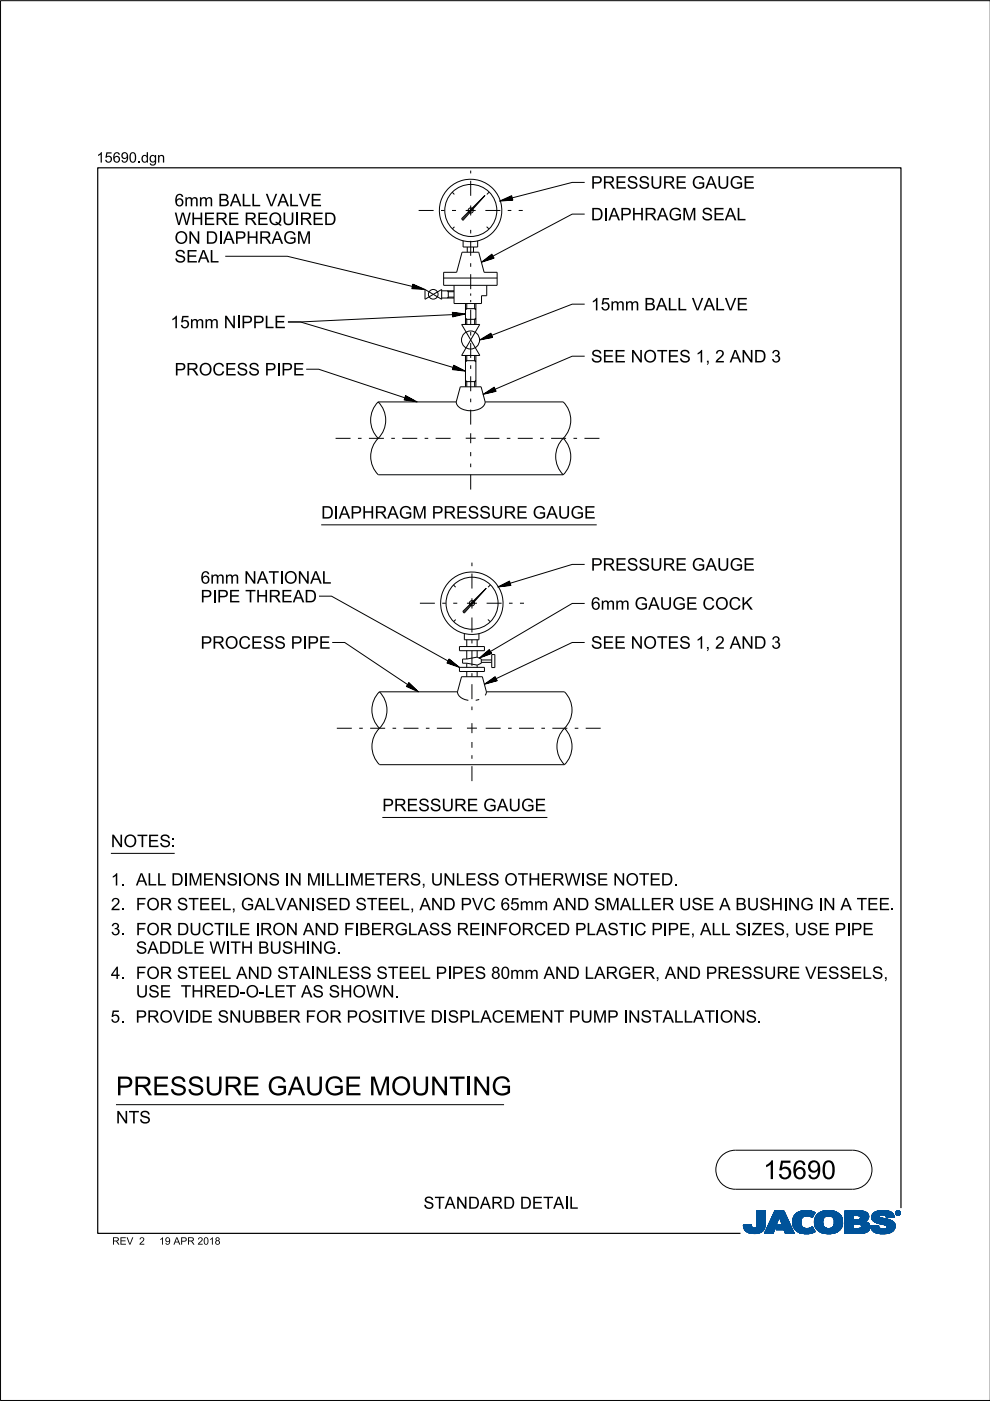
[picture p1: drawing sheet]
<svg xmlns="http://www.w3.org/2000/svg" width="210mm" height="297mm" viewBox="0 0 210 297" stroke-linecap="round" stroke-linejoin="round" font-family="sans-serif">
<defs><g id="words">
<g font-size="4">
<text x="24.6" y="232.2">PRESSURE GAUGE M</text>
<text x="82.9" y="232.2">OUN</text>
<text x="100.2" y="232.2">N</text>
<text x="104.2" y="232.2">G</text>
<text x="161.8" y="250">15690</text>
</g>
<g font-size="2.6">
<text x="125.3" y="40">PRESSURE GAUGE</text>
<text x="37" y="47.7">W H</text>
<text x="37" y="43.7">6mm BALLVALVE</text>
<text x="43.2" y="47.7">ERE REQUI</text>
<text x="63.5" y="47.7">RED</text>
<text x="125.3" y="46.7">DI</text>
<text x="129" y="46.7">APH</text>
<text x="136.6" y="46.7">RAGM</text>
<text x="148.7" y="46.7">SEAL</text>
<text x="37" y="51.7">ON</text>
<text x="43.6" y="51.7">DI</text>
<text x="47.3" y="51.7">APH</text>
<text x="54.9" y="51.7">RAGM</text>
<text x="37" y="55.7">SEAL</text>
<text x="125.3" y="65.8">15mm BALLVALVE</text>
<text x="36.1" y="69.6">15mm N</text>
<text x="50.1" y="69.6">I</text>
<text x="51.1" y="69.6">PPLE</text>
<text x="125.3" y="76.8">SEE N</text>
<text x="136.4" y="76.8">OTES 1,2AN</text>
<text x="159.8" y="76.8">D 3</text>
<text x="37" y="79.6">PROCESS PI</text>
<text x="59.6" y="79.6">PE</text>
<text x="68.1" y="110">DI</text>
<text x="71.8" y="110">APH</text>
<text x="79.4" y="110">RAGM</text>
<text x="91.5" y="110">PRESSURE GAUGE</text>
<text x="42.5" y="123.7">6mm N</text>
<text x="54.4" y="123.7">ATI</text>
<text x="60.2" y="123.7">ON</text>
<text x="65.8" y="123.7">AL</text>
<text x="125.3" y="121">PRESSURE GAUGE</text>
<text x="42.5" y="127.7">PI</text>
<text x="46" y="127.7">PE TH</text>
<text x="56.9" y="127.7">READ</text>
<text x="125.3" y="129.3">6mm GAUGE COCK</text>
<text x="42.5" y="137.5">PROCESS PI</text>
<text x="65.1" y="137.5">PE</text>
<text x="125.3" y="137.5">SEE N</text>
<text x="136.4" y="137.5">OTES 1,2AN</text>
<text x="159.8" y="137.5">D 3</text>
<text x="81.1" y="172">PRESSURE GAUGE</text>
<text x="23.5" y="179.6">N</text>
<text x="26.2" y="179.6">OTES:</text>
<text x="23.5" y="187.7">1. ALLDI</text>
<text x="39.9" y="187.7">M</text>
<text x="43" y="187.7">EN</text>
<text x="48" y="187.7">SI</text>
<text x="51.5" y="187.7">ON</text>
<text x="61.4" y="187.7">N</text>
<text x="65" y="187.7">M</text>
<text x="69.1" y="187.7">L</text>
<text x="74.1" y="187.7">M</text>
<text x="77.2" y="187.7">ETERS,UN</text>
<text x="96.6" y="187.7">LESS OTH</text>
<text x="114.6" y="187.7">ERW I</text>
<text x="124.1" y="187.7">SE N</text>
<text x="132.6" y="187.7">OTED.</text>
<text x="23.5" y="193">2. FOR STEEL,GALVAN</text>
<text x="65.9" y="193">I</text>
<text x="66.9" y="193">SED STEEL,AN</text>
<text x="94" y="193">D PVC 65mm AN</text>
<text x="122.3" y="193">D SM</text>
<text x="131.4" y="193">ALLER USE A BUSH</text>
<text x="166" y="193">I</text>
<text x="174.5" y="193">N</text>
<text x="178.2" y="193">A TEE.</text>
<text x="23.5" y="198.3">3. FOR DUCTIE I</text>
<text x="28.8" y="202.2">SADDLE W I</text>
<text x="48.6" y="198.3">L</text>
<text x="48.8" y="202.2">TH</text>
<text x="54.7" y="202.2">BUSH</text>
<text x="55.1" y="198.3">RON</text>
<text x="64.2" y="198.3">AN</text>
<text x="64.8" y="202.2">I</text>
<text x="68.5" y="202.2">G.</text>
<text x="69.3" y="198.3">D FI</text>
<text x="76.2" y="198.3">BERGLASS REI</text>
<text x="102.9" y="198.3">N</text>
<text x="105.5" y="198.3">FORCED PLASTI</text>
<text x="134.5" y="198.3">C PI</text>
<text x="141.5" y="198.3">PE,ALLSI</text>
<text x="159.4" y="198.3">ZES,USE PI</text>
<text x="180.4" y="198.3">PE</text>
<text x="23.5" y="207.5">4. FOR STEELAN</text>
<text x="55.1" y="207.5">D STAI</text>
<text x="66.9" y="207.5">N</text>
<text x="69.5" y="207.5">LESS STEELPI</text>
<text x="95.8" y="207.5">PES 80mm AN</text>
<text x="120.3" y="207.5">D LARGER,AN</text>
<text x="146" y="207.5">D PRESSURE VESSELS,</text>
<text x="28.8" y="211.5">USE</text>
<text x="38.3" y="211.5">TH</text>
<text x="43.2" y="211.5">RED-</text>
<text x="52.1" y="211.5">O-</text>
<text x="56.1" y="211.5">LET AS SH</text>
<text x="74.8" y="211.5">OW N</text>
<text x="83.7" y="211.5">.</text>
<text x="23.4" y="216.8">5. PROVI</text>
<text x="40.1" y="216.8">DE SN</text>
<text x="51.2" y="216.8">UBBER FOR POSI</text>
<text x="82.2" y="216.8">TI</text>
<text x="85.4" y="216.8">VE DI</text>
<text x="94.9" y="216.8">SPLACEM</text>
<text x="112.3" y="216.8">EN</text>
<text x="117.4" y="216.8">T PUM</text>
<text x="128.7" y="216.8">P I</text>
<text x="133.2" y="216.8">N</text>
<text x="135.8" y="216.8">STALLATI</text>
<text x="152.6" y="216.8">ON</text>
<text x="158.1" y="216.8">S.</text>
<text x="24.6" y="238.2">N</text>
<text x="27.3" y="238.2">TS</text>
<text x="89.8" y="256.3">STAN</text>
<text x="99.2" y="256.3">DARD DETAI</text>
<text x="120.6" y="256.3">L</text>
</g>
<g font-size="2.2">
<text x="20.5" y="34.5">15690.</text>
<text x="29.9" y="34.5">dgn</text>
</g>
<g font-size="1.6">
<text x="23.8" y="263.9">REV</text>
<text x="29.5" y="263.9">2</text>
<text x="33.7" y="263.9">19APR 2018</text>
</g>
</g></defs>
<g fill="none" stroke="#00539a" stroke-width=".21">
<path d="M157.6 259.8h1.7M157.6 259.9h1.7M157.6 259.9l1.7 .1M157.6 260h1.8M158.1 259.7h1.2M159.3 259.7h-1.7l.1 .7M159.3 259.7h-.9M159.3 259.7l.1 .3M159.4 260l.1 .3M160.4 260l-.2 .3h2M160.5 259.6h1.8M160.5 259.6l-.1 .4"/>
<path d="M160.5 259.7h1.8M160.5 256.7v2.9M160.5 256.9h1.8M160.5 257.5h1.8M160.5 256.7h1.8v2.7M160.5 256.8h1.8M160.5 256.8l1.8 .1M160.5 256.9l1.8 .1M160.5 257h1.8M160.5 257.1h1.8M160.5 257.2h1.8M160.5 257.2l1.8 .1"/>
<path d="M160.5 257.3h1.8M160.5 257.4h1.8M160.5 257.4l1.8 .1M160.5 257.6h1.8M160.5 257.6l1.8 .1M160.5 257.7h1.8M160.5 257.8h1.8M160.5 257.9h1.8M160.5 258h1.8M160.5 258.1h1.8M160.5 258.1l1.8 .1M160.5 258.2h1.8"/>
<path d="M160.5 258.3h1.8M160.5 258.3l1.8 .1M160.5 258.4h1.8M160.5 258.5h1.8M160.5 258.5l1.8 .1M160.5 258.6h1.8M160.5 258.6l1.8 .1M160.5 258.7h1.8M160.5 258.8h1.8M160.5 258.9h1.8M160.5 259h1.8M160.5 259.1h1.8"/>
<path d="M160.5 259.2h1.8M160.5 259.3h1.8M160.5 259.8h1.8M162.2 260h-1.8M162.2 259.9v.3M162.2 259.9h-1.8M162.2 259.8h-1.7M162.3 259.4l-.1 .5M162.3 259.4v-2.7h-1.8v2.9M162.3 259.5h-1.8M162.3 259.6h-1.8M162.3 256.7l-1.8 .1"/>
<path d="M162.3 259.4h-1.8M163.7 258.1h3.1M163.7 258h3.1M163.7 257.9h3M163.8 257.8h2.9M163.8 257.7h2.9M163.8 257.7h2.8M163.9 257.6h2.7M163.9 257.5h2.7M164 257.4h2.5M164 257.3h2.5M164.1 257.2h2.3"/>
<path d="M164.1 257.1h2.3M164.1 257h2.3M164.2 257h2.1M164.2 256.9h2.1M164.2 256.8h2.1M164.3 256.7h1.9l2.2 4.8h-1.9l-.3-.8h-1.7l.4-1h1l-.7-1.7-1.3 3.5h-1.8zM164.5 260h-1.7M164.5 259.9l-1.7 .1M164.5 259.9h-1.7M164.5 259.8l-1.7 .1M164.6 259.8h-1.7M164.6 259.7l-1.7 .1"/>
<path d="M164.6 259.7h-1.7M164.6 259.6h-1.7M164.6 259.5l-1.6 .1M164.7 259.5h-1.7M164.7 259.4l-1.7 .1M164.7 259.4h-1.7M164.7 259.3l-1.6 .1M164.7 259.3h-1.6M164.8 259.2l-1.7 .1M164.8 259.2h-1.7M164.8 259.1l-1.6 .1M164.8 260h2.9"/>
<path d="M164.8 259.1h-1.6M164.8 259.9h2.9M164.8 259l-1.6 .1M164.9 259.9h2.7M164.9 259h-1.7M164.9 259.8h2.7M164.9 258.9h-1.6M164.9 258.8h-1.6M164.9 259.7h2.7M164.9 259.7l-.4 1 3.6 .1M165 258.7h-1.6M165 258.6l-1.6 .1"/>
<path d="M165 258.6h-1.6M165 258.5l-1.6 .1M165 258.5h-1.6M165.1 258.4l-1.6 .1M165.1 258.4h-1.6M165.1 258.3l-1.6 .1M165.1 258.3h-1.6M165.1 258.2l-1.5 .1M165.1 258.2h-1.5M165.2 258.1l-1.6 .1M165.2 258.1h-1.6M165.2 258l.7 1.7h-1"/>
<path d="M165.2 258l.7 1.7M165.3 258.1h1.5M165.3 258.1l1.6 .1M165.3 258.2h1.6M165.3 258.2l1.6 .1M165.3 258.3h1.6M165.4 258.3l1.6 .1M165.4 258.4h1.6M165.4 258.4l1.6 .1M165.4 258.5h1.6M165.4 258.5l1.7 .1M165.4 258.6h1.7"/>
<path d="M165.5 258.6l1.6 .1M165.5 258.7h1.6M165.5 258.8h1.7M165.5 258.9h1.7M165.6 258.9h1.6M165.6 259h1.7M165.6 259l1.7 .1M165.6 259.1h1.7M165.6 259.1l1.7 .1M165.7 259.2h1.7M165.7 259.2l1.7 .1M165.7 259.3h1.7"/>
<path d="M165.7 259.3l1.7 .1M165.7 259.4h1.7M165.8 259.4l1.7 .1M165.8 259.5h1.7M165.8 259.5l1.7 .1M165.8 259.6h1.7M166.2 256.7l2.2 4.8M166.2 256.8l-1.9-.1-2.2 4.8h1.8l1.3-3.5M168 258.9l.4 1.5M168 258.9h1.8M168 259h1.8M168 259.1h1.8"/>
<path d="M168 259.2h1.8M168 259.2l1.8 .1M168 259.3h1.8M168 259.3l1.8 .1M168.1 259.4h1.8M168.1 259.5h1.7M168.1 259.4l1.7 .1M168.1 259.5l1.8 .1M168.1 259.6h1.8M168.1 259.7h1.8M168.1 259.7l1.8 .1M168.1 259.8h1.8"/>
<path d="M168.1 259.8l1.8 .1M168.2 260h1.8M168.2 259.9h1.8M168.3 258l-.3 .9M168.9 257.3l-.6 .7M169.1 257.1h3.6M169.2 257h3.4M169.4 256.9h3.1M169.5 256.9h2.9M169.8 256.8h2.4M169.8 259.1a1.33 1.33 0 0 0 .8 1.4 1.33 1.33 0 0 0 1.5-.3l.2-.1M169.8 259.1h-1.8"/>
<path d="M169.8 259l-1.8 .1M169.9 258.8l-1.9 .1M169.9 258.8h-1.9M169.9 258.7h-1.9M169.9 258.6h-1.8M169.9 258.6l-1.9 .1M169.9 258.5l-1.8 .1M169.9 258.5h-1.8M169.9 258.4l-1.8 .1M170 258.4h-1.9M170 258.4l-.2 .7M170 258.3l-1.8 .1"/>
<path d="M170 258.3h-1.8M170 258.2l-1.8 .1M170.1 258.2h-1.9M170.1 258.1l-.1 .3M170.1 258.1l-1.9 .1M170.2 258.1h-2M170.3 258h-2.1M170.3 256.7l-1.4 .5M170.3 256.7h1.5M170.3 256.7a4 4 0 0 1 2.5 .4M170.4 258h-2.1M170.4 257.9h-2.1"/>
<path d="M170.6 257.8l-2.3 .1M170.6 257.9l-.5 .2M170.8 257.8h-2.5M171.5 256.7l-1.7 .1M171.5 256.7l.6 .1M171.7 257.8h.7M171.8 257.9h.6M171.9 258h.4M172.1 258.1h.2M172.2 258.1h.1M172.3 258h-.3M172.4 257.8h-.8"/>
<path d="M172.4 257.7l-4 .1M172.5 257.7h-4.1M172.5 257.6l-4 .1M172.5 257.6h-4M172.6 257h-3.3M172.6 257.5l-4.1 .1M172.6 257.5h-4M172.6 257.4l-4 .1M172.7 257.4h-4M172.7 259h1.8M172.7 259.2h1.8M172.7 259.3h1.8"/>
<path d="M172.7 259.3l1.8 .1M172.7 259.4h1.8M172.7 257.3l-3.9 .1M172.7 259.5h1.8M172.7 259.5l1.8 .1M172.7 259.6h1.8M172.7 259.7h1.8M172.7 258.6h1.8M172.7 257.3h-3.9M172.8 259.8h1.8M172.8 257.2l-3.9 .1M172.8 259.9h1.8"/>
<path d="M172.8 259.9l.3 .6M172.8 259.8l1.8 .1M172.8 259.9l1.8 .1M172.8 257.2h-3.9M172.8 260h1.8M172.8 257.1l-.6 1.1a1.75 1.75 0 0 0-1.6-.3M172.9 257.1l-3.9 .1M173 257.8l-.3 1.3h1.8M173 257.8h5.3M173.1 257.7h5.2M173.1 257.7h5.1M173.1 257.6h5.1"/>
<path d="M173.2 257.6h4.9M173.2 257.5h4.8M173.4 257.4h4.6M173.4 257.4h4.5M173.5 257.3h4.4M173.6 257.2l4.2 .1M173.6 257.2h4.1M173.7 257.1l4 .1M173.8 257.1h3.8M173.9 257h3.5M174 257h3.3M174.1 256.9h3.2"/>
<path d="M174.2 256.9h2.8M174.4 256.8h2.6M174.5 259h-1.8M174.5 259.2a1.15 1.15 0 0 0 1.3 1.3M174.5 259.2l-1.8-.1 .1 .8M174.5 258.9l-1.8 .1M174.5 258.9h-1.8M174.5 258.8l-1.8 .1M174.5 258.7l-1.8 .1M174.5 258.7h-1.8M174.5 258.6l-1.8 .1M174.5 258.5l-1.8 .1"/>
<path d="M174.6 258.5h-1.9M174.6 256.8h1.9M174.6 258.4l-.1 .8M174.6 258.4h-1.8M174.6 258.4l-1.9 .1M174.6 258.3l-1.8 .1M174.6 258.3h-1.8M174.7 258.2h-1.9M174.7 258.1l-.1 .3M174.8 258.1l-2 .1M174.8 258.1h-1.9M174.9 256.7a3.2 3.2 0 0 1 3.6 1.4l.1 .8-.1 1.1"/>
<path d="M174.9 258l-1.9 .1M175 258h-2M175.1 257.9l-.4 .2M175.1 257.9h-2.1M175.2 257.9h-2.2M175.5 256.7h.7M175.7 257.8l-.6 .1M175.7 257.8l.6 .1M175.7 257.8h-2.7M176 257.8h2.4M176.2 257.9h2.2M176.3 257.9l.5 .5"/>
<path d="M176.4 258h2M176.4 256.7h-1.5a2.68 2.68 0 0 0-1.9 1.1M176.5 258l2 .1M176.5 258.1h2M176.6 258.1h1.9M176.6 258.2h1.9M176.7 258.2l1.8 .1M176.7 258.3h1.8M176.7 258.3l1.9 .1M176.7 259.9h1.8M176.7 258.4h1.9M176.8 258.4l.1 .5"/>
<path d="M176.8 258.4l1.8 .1M176.8 258.5h1.8M176.8 258.6h1.8M176.9 258.8h1.7M176.9 258.8l1.8 .1M176.9 258.7h1.7M176.9 259.4h1.8M176.9 259.2l1.8 .1M176.9 259.1h1.8M176.9 259.2h1.8M176.9 258.9v.3M176.9 259.2a1.11 1.11 0 0 1-1.1 1.3"/>
<path d="M176.9 259h1.8M176.9 258.9h1.8M176.9 259.3h1.8M176.9 259.3l1.8 .1M178 257.4l-4.7 .1M178.4 257.9h-2.1l.5 .5M178.5 259.7l-1.7 .1M178.5 259.8l-1.8 .1M178.5 259.8h-1.7M178.5 260l-.2 .5M178.5 259.9l-1.8 .1M178.5 260h-1.8"/>
<path d="M178.6 259.7h-1.8M178.6 258.5l-1.8 .1M178.6 259.6h-1.8M178.6 259.5l-1.8 .1M178.6 259.5h-1.8M178.7 259.4h-1.8M179.1 259.7h1.8M179.1 259.5h5.2M179.1 256.9h4.4M179.1 257.5h5M179.1 256.8h4M179.1 256.8h3.4"/>
<path d="M179.1 257h4.5M179.1 257.1h4.7M179.1 257.1l4.7 .1M179.1 257.2h4.8M179.1 257.2l4.8 .1M179.1 257.3h4.8M179.1 257.3l4.9 .1M179.1 257.4h4.9M179.1 257.4l5 .1M179.1 257.6h5M179.1 257.6l5 .1M179.1 257.7h5"/>
<path d="M179.1 257.7l1.8 .1M179.1 257.8h1.8M179.1 257.9h1.8M179.1 258h1.8M179.1 258.1h1.8M179.1 258.2h1.8M179.1 258.3h1.8M179.1 258.4h1.8M179.1 258.5h1.8M179.1 258.5l1.8 .1M179.1 258.6h4.8M179.1 258.7h4.7"/>
<path d="M179.1 258.7h4.6M179.1 258.8h4.5M179.1 258.9h4.5M179.1 258.9h4.3M179.1 259h4.4M179.1 259l4.5 .1M179.1 259.1h4.6M179.1 259.1l4.7 .1M179.1 259.2h4.8M179.1 259.2l4.9 .1M179.1 259.3h5M179.1 259.3l5.1 .1"/>
<path d="M179.1 259.4h5.1M179.1 259.4l5.1 .1M179.1 259.5l1.8 .1M179.1 259.6h1.8M179.1 259.8h1.8M179.1 259.9h1.8M179.1 260h1.8M180.9 257.7v.9M181.8 259.5h-.9v1v-1M181.8 259.5h.2M181.8 259.5l.8 .3M182.1 257.7l2.1 .1"/>
<path d="M182.2 257.8h2M182.2 259.5l2.1 .1M182.3 258.5h1.7M182.3 258.5l-1.4 .1M182.3 257.9h1.9M182.4 257.9h1.8M182.4 257.9v.1M182.4 257.9l-.4-.2h-1.1v.9M182.4 258h1.8M182.4 258v.3M182.4 258.3l-.1 .2M182.4 259.6h1.9"/>
<path d="M182.4 258.1h1.8M182.4 258.1l1.8 .1M182.4 258.2h1.8M182.5 259.7h1.9M182.5 256.9l1.1 .1M182.5 259.7l1.9 .1M182.6 259.8h1.8M182.6 259.8v.4l-.2 .2M182.7 259.9h1.7M182.9 256.8h-3.8v4.7M183.3 256.9l-4.2-.1v4.7M183.6 257l.4 .4"/>
<path d="M183.9 259.2l.2 .2M184 258.5l-2.1 .1M184 258.5h-1.8M184 257.4l.1 .2M184.1 258.4l-.8 .6 .6 .2M184.1 258.4h-1.8M184.1 258.3l-1.7 .1M184.1 258.3h-1.7M184.1 257.6l.1 .6M184.1 258.2l-1.7 .1M184.1 259.4l.3 .5v.6M184.2 258.2l-.1 .2"/>
<path d="M184.2 258h-1.8M184.4 259.9h-1.7M184.5 260h-1.8M184.6 259.9v.2M184.6 259.9h1.7M184.6 260h1.7M184.8 258.1h1.7M184.8 258l.2 .7M184.8 258h1.7M184.8 258.3h2.5M184.8 258.3l2.8 .1M184.8 258.1l1.8 .1"/>
<path d="M184.8 258.2h2M184.8 258.4h3M184.8 258.4l3.2 .1M184.9 258.2l2.1 .1M184.9 257.6h4.6M184.9 258.5h3.4M184.9 258.5l3.6 .1M184.9 258.6h3.7M184.9 257.5h4.5M185 257.5h4.4M185 258.6l3.7 .1M185 258.7h3.9"/>
<path d="M185 258.7l.6 .4M185 257.4h4.3M185 257.4h4.4M185.1 258.7l3.9 .1M185.1 258.8h.7M185.1 257.3h4.1M185.2 258.9h.6M185.2 258.9l4.1 .1M185.3 257.2h3.9M185.3 259h4M185.3 257.1l3.8 .1M185.4 257.1h3.7"/>
<path d="M185.4 259l4 .1M185.5 257h3.5M185.5 259.1h4M185.6 259.1l3.9 .1M185.6 259.1l.5 .2M185.7 259.2h3.9M185.7 256.9h3M185.8 259.2l3.8 .1M185.8 258.9h3.4M185.9 258.8h3.2M185.9 256.8h2.7M185.9 256.8l-.8 .5-.3 .7"/>
<path d="M185.9 256.8l.7-.1a3.3 3.3 0 0 1 2.7 .6h-4.2M186 259.3h3.6M186.1 256.8h2.3M186.1 259.4h3.6M186.1 259.3l1.5 .4 .4 .2M186.3 259.8l-.5 .1M186.3 259.8l-1.7 .1M186.3 259.8v.3M186.3 259.4h3.4M186.4 257.9h-1.6M186.4 257.9l.1 .1M186.5 257.9h-1.7"/>
<path d="M186.5 257.8h-1.7M186.5 258v.1M186.5 257.8l-.1 .1M186.5 257.7h-1.6M186.5 259.4l3.2 .1M186.5 258.1l.1 .1M186.6 257.6l-1.7 .1M186.6 258.2l.4 .1M186.7 256.7h.8M186.7 259.5h3M186.8 257.6h-1.9M186.9 259.5l2.9 .1"/>
<path d="M187 258.3l1.7 .4 .9 .6M187.2 259.6h2.6M187.3 257.6h2.2M187.4 259.7h2.4M187.6 257.6l1.9 .1M187.6 259.7h2.2M187.6 257.7h2M187.7 257.7a1.07 1.07 0 0 0-1.2 .1M187.7 257.7l.1 .1M187.7 257.8h1.9M187.8 257.8h1.7M187.8 256.7h-1.3"/>
<path d="M187.8 257.8l.1 .4M187.8 257.9h1.7M187.8 257.9h1.8M187.9 258h1.7M187.9 258l1.7 .1M187.9 258.1h1.1M187.9 258.1h1.7M187.9 259.9h1.9M188 259.9l.1 .2M188 260h1.8M188.1 257h-2.6M188.2 257h.6"/>
<path d="M188.7 256.9h-2.9M189.3 257.3l.3 .8-1.7 .1M189.6 259.3l.2 .4v.6M189.8 259.9l-1.8 .1M189.8 259.8h-2.1M189.8 259.8h-1.9M189.9 257.2v.1M189.9 257.1h.1M189.9 257.2h.1M189.9 257.3h.1M189.9 257.3l.2 .3M190 257.4h.1"/>
<path d="M190 257.4l.1 .1M190 257.5h.2M190 257.2v.1M190 257.2l.2 .3M190 257.3l.2 .2M190 257.1h-.1M190 257h-.1M190.1 257h-.2M190.1 257.5l.2 .1M190.1 256.9h-.1M190.1 257.6h.6M190.2 256.8l-.1 .1"/>
<path d="M190.2 257.5l.2 .1M190.2 257.5l-.1 .1M190.2 257.6h.4M190.2 256.9h.4M190.2 256.9h.4l-.1 .3 .2 .3-.3-.3-.2 .3zM190.2 256.9v.6l.1-.3 .3 .3M190.2 257h.4M190.2 257.1h.1M190.2 257.1h.5M190.2 257.2h.5M190.2 257.2l.3 .1M190.2 257.3h.1"/>
<path d="M190.2 257.4h.1M190.2 257.4l.1 .1M190.2 256.8h-.1M190.3 257h.2v.1l-.2 .1zM190.3 257v.2M190.3 257h-.1M190.4 257.2l.2 .3M190.4 257.6h.1M190.4 256.8h-.2l-.2 .4M190.4 256.7a.5 .5 0 0 1 .5 .5 .5 .5 0 0 1-.5 .5M190.4 256.8l.4 .2v.2M190.4 256.7a.5 .5 0 0 0-.5 .5 .5 .5 0 0 0 .5 .5l-.3-.1"/>
<path d="M190.4 256.8l.3 .1 .1 .3M190.4 256.7l-.4 .2-.1 .3M190.4 256.7v.1M190.4 257.6v.1M190.4 256.7l.3 .1 .2 .4M190.4 257h-.1l.1 .2M190.4 257l.2 .1-.2 .1M190.4 257h.1M190.5 257.3h.1M190.5 257.3l.1 .1M190.5 257.2l.2 .3M190.5 257.4h.1"/>
<path d="M190.5 257.1h.2M190.5 257.4l.2 .1M190.5 257l-.1 .2M190.5 256.7h-.3M190.6 257.5h.2M190.6 256.8h.1M190.6 257.1l-.1 .1M190.7 257.1h-.1M190.7 257.1l-.2 .1M190.7 257.1l-.5-.2v.6l.1-.3M190.7 257h-.1M190.7 256.8l.1 .1"/>
<path d="M190.7 256.8h-.6M190.7 256.9h.2M190.8 257h.1M190.8 257.6h-.2M190.8 257.2v.2l-.4 .2M190.8 257.2l-.1 .3-.3 .1M190.8 257.1h.1M190.8 257.2h.1M190.9 257.4l-.2 .1M190.9 257.4h-.1M190.9 257.3l-.1 .1M190.9 257.3h-.1"/>
<path d="M190.9 257.2h.1M190.9 257.2l-.1 .3-.4 .2M190.9 257.1h-.1M157.7 260.1h1.7M157.7 260l1.7 .1M157.7 260.2h1.8M157.7 260.2l1.8 .1M157.7 260.3h1.8M157.7 260.3l1.9 .1M157.7 260.4h4.4M157.7 260.4l.4 .5M157.7 260.4l4.4 .1"/>
<path d="M157.8 260.5h4.3M157.8 260.6h4.3M157.8 260.7h4.2M157.9 260.7h4.1M157.9 260.8h4M158 260.8h3.9M158 260.9h3.9M158.1 260.9h3.3M158.1 261h3.6M158.2 261h3.5M158.3 261.1h3.2M158.4 261.2h3.1"/>
<path d="M158.5 261.2h2.9M158.6 261.3h2.7M158.7 261.4h2.4M158.8 261.4h2.1M159.1 261.5h1.6M159.5 260.3l.3 .1 .4-.1M159.7 261.5h.7M160.9 261.4h.1M161.5 260.9h.2M161.6 261.1h-3.3M162.1 260.3l-2 .1M162.2 260.2l-1.9 .1"/>
<path d="M162.2 260.2a2.25 2.25 0 0 1-2.8 1.3l-.9-.2-.4-.4M162.2 260.2h-1.9M162.2 260.1l-1.8 .1M162.2 260.1h-1.8M162.2 260l-1.8 .1M164 261.4h-1.9M164 261.3l-1.9 .1M164 261.3h-1.8M164 261.2l-1.8 .1M164 261.2h-1.8M164.1 261.1l-1.9 .1M164.1 261.1h-1.8"/>
<path d="M164.1 261l-1.8 .1M164.1 261h-1.8M164.1 260.9l-1.8 .1M164.2 260.9h-1.8M164.2 260.8l-1.8 .1M164.2 260.8h-1.8M164.2 260.7l-1.8 .1M164.2 260.7h-1.7M164.2 260.6l-1.7 .1M164.3 260.6h-1.8M164.3 260.5h-1.8M164.3 260.4l-1.7 .1"/>
<path d="M164.3 260.4h-1.7M164.3 260.3l-1.7 .1M164.4 260.3h-1.8M164.4 260.2l-1.7 .1M164.4 260.2h-1.7M164.4 260.1l-1.7 .1M164.4 260.1h-1.7M164.5 260l-1.8 .1M164.5 260.7h3.5M164.6 260.7h3.4M164.6 260.6h3.4M164.6 260.5h3.4"/>
<path d="M164.6 260.5h3.3M164.6 260.4h3.3M164.7 260.4h3.2M164.7 260.3h3.2M164.7 260.3h3.1M164.7 260.2h3.1M164.8 260.1h3M164.8 260.1h2.9M166.3 260.8h1.8M166.3 260.8l1.8 .1M166.3 260.9h1.8M166.3 260.9l1.8 .1"/>
<path d="M166.3 261h1.9M166.3 261l1.9 .1M166.4 261.1h1.8M166.4 261.1l1.8 .1M166.4 261.2h1.9M166.4 261.2l1.9 .1M166.4 261.3h1.9M166.5 261.3l1.8 .1M166.5 261.4h1.9M166.5 261.5h1.9M166.5 261.5l-.3-.8 .3 .8h1.9M168.2 260l1.9 .1"/>
<path d="M168.2 260.1h1.9M168.2 260.1l1.9 .1M168.2 260.2h2M168.3 260.2l2 .1M168.3 260.3h2.1M168.3 260.3l2.2 .1M168.3 260.4h2.5M168.4 260.4l.6 .7M168.4 260.4l4.1 .1M168.5 260.5h4M168.5 260.6h4M168.6 260.7h4"/>
<path d="M168.6 260.7l4 .1M168.7 260.8h3.9M168.7 260.8l4 .1M168.8 260.9h3.9M168.9 260.9l3.8 .1M168.9 261h3.9M169 261l3.8 .1M169 261.1h3.9M169 261.1a4.2 4.2 0 0 0 3.8 0M169.1 261.1h3.8M169.2 261.2h3.5M169.3 261.3h3.2"/>
<path d="M169.5 261.4h2.8M169.6 261.4h2.6M170 261.5h2M170.6 261.6h.4M171.5 260.4h.9M171.6 260.4h.8M171.8 261.5h-1.5M171.8 260.3h.6M172 260.3h.3M172 260.2h.3M172.1 260.2h.2M172.2 260.1h.1"/>
<path d="M172.3 260.1l.6 1M172.6 261.2l-3.3 .1M172.8 260.1h1.9M172.9 260.1l1.9 .1M172.9 260.2h1.9M172.9 260.2l2 .1M172.9 260.3h2.2M173 260.3l2.1 .1M173 260.4h2.4M173 260.4h5.3M173.1 260.5h5.2M173.1 260.5l.7 .6 .8 .4"/>
<path d="M173.1 260.6h5.2M173.2 260.6h5M173.3 260.7h4.9M173.3 260.7h4.8M173.3 260.8h4.7M173.4 260.9h4.5M173.5 260.9h4.4M173.5 261h4.3M173.6 261h4.2M173.7 261.1h4M173.8 261.1h3.8M173.8 261.2h3.7"/>
<path d="M174 261.2h3.4M174.2 261.4h2.9M174.3 261.4h2.7M175.1 261.5h1.4M175.3 261.6h.4M176.6 260.2h1.9M177 261.4l-1 .2-1.4-.1h2.2M177.3 261.3h-3.3M178.1 260.8h-4.8M178.3 260.5l-.6 .6-.7 .3M178.3 260.4h-2.2M178.4 260.3l-2.2 .1"/>
<path d="M178.4 260.3h-2l-.6 .2M178.5 260.2l-2.1 .1M178.5 260.2h-2M178.5 260.1h-1.9M178.5 260l-1.9 .1M179.1 261.5h3.4M179.1 260.1h1.8M179.1 260.1l1.8 .1M179.1 260.2h1.8M179.1 260.2l1.8 .1M179.1 260.3h1.8M179.1 260.4h1.8"/>
<path d="M182.3 260.4h2.1M182.4 260.4h2M182.4 260.4l-.6 .1M183.1 261.4l-4 .1M183.4 261.3l-4.3 .1M183.5 261.3h-4.4M183.7 261.3h-.1M183.7 261.2l-4.6 .1M183.8 261.2h-4.7M183.9 261.1l-4.8 .1M184 261.1h-4.9M184 261l-4.9 .1"/>
<path d="M184.1 261l-.8 .4-1.1 .1M184.1 261h-5M184.1 260.9l-5 .1M184.2 260.9h-5.1M184.2 260.8l-5.1 .1M184.3 260.8h-5.2M184.3 260.7l-5.2 .1M184.3 260.7h-5.2M184.4 260.6l-5.3 .1M184.4 260.6h-5.3M184.4 260.5h-5.3M184.4 260.5l-.3 .5"/>
<path d="M184.4 260.4l-5.3 .1M184.5 260l-1.8 .1M184.5 260.2l-2 .1M184.5 260.3h-2M184.5 260.1h-1.9M184.5 260.2h-1.9M184.6 260.1l.1 .3M184.6 260.1h1.7M184.6 260.1h1.8M184.6 260.1l1.8 .1M184.6 260.2h1.8M184.6 260.2l1.8 .1"/>
<path d="M184.7 260.3h1.8M184.7 260.3l1.8 .1M184.7 260.4a2.52 2.52 0 0 0 2.7 1.2M184.7 260.4h1.9M184.7 260.5h2M184.7 260.5h2.1M184.8 260.6h2.1M184.8 260.6h4.8M184.8 260.7h4.7M184.9 260.8h4.6M184.9 260.8h4.5M185 260.9h4.4"/>
<path d="M185.1 260.9h4.3M185.1 261h4.3M185.2 261.1h4M185.2 261.1h3.9M185.3 261.2h3.7M185.4 261.2h3.5M185.5 261.3h3.4M185.7 261.3h3.1M185.8 261.4h2.7M185.9 261.5h2.4M186.3 260.1a1.08 1.08 0 0 0 1.4 .5M186.4 261.5h1.6"/>
<path d="M186.6 261.6h.9M188 260.4h1.8M188 260.4l-.3 .2M188.1 260.3h1.7M188.1 260.1l-.1 .3M188.1 260.2h1.7M188.3 261.5l-.9 .1M188.9 261.3l-.6 .2M189.3 261.1h-4.1M189.4 260.9l-.5 .4M189.6 260.7h-4.8M189.7 260.6h-2"/>
<path d="M189.7 260.5h-1.9M189.7 260.5h-1.8M189.7 260.4h-1.7M189.7 260.3h-1.6M189.8 260.2h-1.7M189.8 260.3l-.4 .6M189.8 260.1h-1.7M189.8 260h-1.7"/>
<circle cx="190.4" cy="257.2" r=".51"/>
<circle cx="190.4" cy="257.2" r=".42"/>
</g>
<g fill="none" stroke="#000" stroke-width=".21">
<path d="M210 .1h-209.9v296.8h209.9M124 38.7h-2.7l-12.7 3.3M47.8 54.3h13.1l27.2 6.6h-.3v-.2l.7 .3-.8-.1v-.4l1.3 .6-1.4-.1v-.6l1.9 .8-2.1-.1 .1-.8 2.6 1.1-2.8-.2 .2-.9M94.1 58.9h11.3M95.9 40.8l.4 .4M96.4 48.1l-.5 .4M97.9 46.4l4.9-5-4.6 5.3zM98 53.5h3.5l1.1 4.2h2.8v2.8h-11.3v-2.8h2.7zM98.2 51v1.4h3.1v-1.3M98.7 44.6h2.2M99.1 52.4v1.1M99.8 43.6v2.1"/>
<path d="M100.4 52.4v1.1M102.8 41.4l-4.8 5.1M103.2 48.1l.4 .4M103.7 40.7l-.5 .5M108.6 42l-.7 .1 .3-.1 .1 .2h-.8l.8-.3 .1 .4-1.4 .1 1.3-.6 .3 .6-2.1 .1 1.9-.9 .3 .8-2.8 .2 2.6-1.1 .2 .9M124 45.4h-2.7l-17.4 9.2 .2-.1 .2 .1-.8 .2 .7-.5 .2 .4-1.3 .4 1.1-.9 .4 .5-2 .6 1.7-1.3 .4 .7-2.6 .9 2.2-1.7 .4 .8M64.9 78.3h2.7l18.9 6.3-.3-.1v-.2l.7 .4-.8-.1 .1-.4 1.2 .6-1.4-.2v-.6l1.9 1-2.1-.3 .2-.8 2.5 1.3-2.8-.4 .3-.9M90.1 61.4l3.5 2.1v-2.1l-3.5 2.1zM93.7 61.7h2.6M93.7 63.2h2.6M94.9 61.7l.1 .1h1.3M95 61.7v1.5"/>
<path d="M95.9 66.2l.1 1 2.7-.6-2.8-.4 .1 .9 2.1-.5-2.1-.3 .2 .6 1.4-.3-1.4-.2v.4l.9-.2h-.8l.1 .1h.2l-32.9 1.6h-2.7h2.7l33 9.8h-.3v-.2l.7 .3-.8-.1 .1-.4 1.2 .7-1.4-.2v-.7l1.9 1-2.1-.2 .2-.9 2.5 1.3-2.8-.3 .3-1M96.3 63h-1.3l-.1 .2M97.9 68.8l3.8 6.6h-3.8l3.8-6.6zM98.7 67.4l.3 .3v1.1M98.7 64.4v4.4M98.7 75.4v6.6M98.7 76.5h2.2M98.7 67.7h2.2M98.7 65.4h2.2M99 64.3v1.1l-.3 .3M99 75.4v1.1l-.3 .2M99.8 62.2v.5"/>
<path d="M100.6 64.3v1.1l.3 .3M100.6 75.4v1.1l.3 .2M100.9 64.4v4.4M100.9 75.4v6.6M100.9 67.4l-.3 .3v1.1M103.2 60.5v2.2h-1.1v1.7h-5.8v-3.9M124 64.5h-2.7l-17.7 6.8 .2-.1 .2 .1-.8 .2 .7-.4 .2 .3-1.4 .3 1.3-.7 .3 .5-2.1 .4 1.8-1.1 .4 .7-2.7 .6 2.4-1.5 .3 .9M124 75.5h-2.7l-17 7.3 .3-.2 .1 .2-.8 .2 .7-.5 .2 .4-1.3 .3 1.2-.8 .3 .5-2 .5 1.8-1.2 .4 .8-2.8 .6 2.4-1.5 .4 .9M80.2 85.2a5.5 5.5 0 0 0 0 7.7M80.2 85.2h16.5M80.2 85.2a5.5 5.5 0 0 1 0 7.7M80.2 92.9a5.5 5.5 0 0 0 0 7.8h39.2"/>
<path d="M96.7 85.2a2.69 2.69 0 0 0 3.1 1.9 3.1 3.1 0 0 0 3-1.5l.1-.4M98.7 80.6l.3 .3v1.1M98.7 80.9h2.2M98.7 92.9h2.2M99.8 91.9v2.1M100.9 80.6l-.3 .3v1.1M102.9 85.2l-.9-3.2h-4.4l-.9 3.2M102.9 85.2h16.5a5.5 5.5 0 0 1 0 7.7M119.4 92.9a5.5 5.5 0 0 1 0 7.8M119.4 92.9a5.5 5.5 0 0 0 0 7.8M68.1 111.3h58.4M124 119.7h-2.7l-13.8 4.2 .2-.2 .2 .2-.8 .1 .8-.4 .1 .4-1.4 .2 1.3-.7 .3 .6-2.1 .2 1.9-1 .3 .8-2.8 .4 2.5-1.3 .3 .9"/>
<path d="M67.6 126.4h2.7l25.3 14.1-.3-.1 .1-.2 .6 .5-.8-.3 .2-.4 1.1 .9-1.4-.4 .2-.7 1.6 1.4-2-.7 .3-.8 2.2 1.8-2.6-.9 .4-.9M70.4 136.2h2.7l13.3 8.9M96.2 124l.4 .5M96.6 131.4l-.4 .4M97.4 137.1h5.3v.9h-5.3zM98.1 129.6l5-4.9-4.7 5.3zM98.5 134.3v1.3h3v-1.3M99 135.6v1.5M99 138v1.7M99 139.7h-.9v.9h.9M99 127.9h2.1M100.1 126.8v2.2"/>
<path d="M101.1 139.3l-2.1 .4M101.2 135.6v1.5M101.2 138v1.3l.8 .4v.9l-.8 .4v.5M102 139.9h2.3M103.1 124.7l-4.8 5.1M103.4 131.3l.5 .5M104 124l-.5 .5M104.3 138.8h.6v2.7h-.6zM124 127.9h-2.7l-17.9 10.6 .2-.2 .2 .1-.8 .3 .7-.6 .2 .4-1.3 .5 1.1-.9 .4 .4-2 .7 1.6-1.3 .5 .6-2.6 1 2.1-1.8 .5 .8M124 136.2h-2.7l-16.7 8 .2-.2 .1 .2-.7 .2 .7-.5 .2 .3-1.4 .4 1.2-.8 .4 .5-2.1 .5 1.8-1.2 .4 .7-2.7 .8 2.3-1.6 .4 .8M80.4 146.7a5.5 5.5 0 0 0 .1 7.7M80.4 146.7h16.6l.9-3.2h4.4l.8 3.2h16.6a5.5 5.5 0 0 1 0 7.7"/>
<path d="M80.4 146.7a5.5 5.5 0 0 1 .1 7.7M80.5 154.4a5.5 5.5 0 0 0 0 7.7h39.2M86.7 144.7l-.5 .8 2.5 1.2-2-2-.4 .8 1.9 .8-1.5-1.4-.2 .6 1.3 .5-1-.9-.2 .3 .8 .4-.6-.6-.1 .2 .3 .1-.6-.4M97.4 141.5h5.3v.9h-5.3zM99 140.6v.9M99 142.4v1.1M99 140.6l2.1 .4M99 154.4h2.1M100.1 153.3v2.1M101.2 142.4v1.1M102 140.4h2.3M119.7 154.4a5.5 5.5 0 0 1 0 7.7"/>
<path d="M119.7 154.4a5.5 5.5 0 0 0 0 7.7M81.1 173.3h35M23.5 180.9h13.5M24.6 234.2h82.3M153 245.1l1.3-.9 1.6-.3h24.8a4.1 4.1 0 0 1 4.2 4.1 4.1 4.1 0 0 1-4.2 4.1h-24.8a4.1 4.1 0 0 1-3.8-2.5 4.1 4.1 0 0 1 .9-4.5z"/>
<circle cx="99.8" cy="44.6" r="6.6"/>
<circle cx="99.8" cy="44.6" r=".55"/>
<circle cx="99.8" cy="44.6" r="5.5"/>
<circle cx="91.9" cy="62.4" r="1.02"/>
<circle cx="99.8" cy="72.1" r="1.91"/>
<circle cx="100" cy="127.9" r="6.6"/>
<circle cx="100.1" cy="127.9" r=".55"/>
<circle cx="100.1" cy="127.9" r="5.5"/>
</g>
<g fill="none" stroke="#000" stroke-width=".21" stroke-dasharray="3.2 1.6 .8 1.6" stroke-linecap="butt">
<path d="M88.8 44.6h7.9M99.8 41.5v-5.3M102.9 44.6h7.9M99.8 61.3v-13.3M71.2 92.9h25.3M99.8 90v-26.4M102.7 92.9h25.3M99.8 103.8v-8M89 127.9h8M100.1 124.8v-6.8M100.1 130.9v20.5M103.2 127.9h7.9"/>
<path d="M71.4 154.4h25.4M97 146.7a2.69 2.69 0 0 0 3.1 1.9 3.1 3.1 0 0 0 3-1.6v-.3M103 154.4h25.2M100.1 165.6v-8.3"/>
</g>
<path d="M191 256.1v-220.5h-170.3v225.9h136.3" fill="none" stroke="#000" stroke-width=".25"/>
<g fill="#000">
<path d="M57.4 185.3a1 1 0 0 1 1.7 .6h-.3a.62 .62 0 0 0-.6-.5 .62 .62 0 0 0-.6 .5l.1 .2a1.53 1.53 0 0 1 1.5 .9 1.06 1.06 0 0 1-1.1 .8 1.06 1.06 0 0 1-1-.9h.3a.71 .71 0 0 0 .7 .6 .71 .71 0 0 0 .7-.6l-.4-.3a.97 .97 0 0 1-1.1-1.2z" fill-rule="evenodd"/>
<path d="M71.4 185.1h.3v2.3h1.3v.3h-1.6z" fill-rule="evenodd"/>
<path d="M170.3 190.6a1.19 1.19 0 0 1 1.9 .5l-.3 .1a.94 .94 0 0 0-1.3-.4 .94 .94 0 0 0-.3 1.3 1.03 1.03 0 0 0 1.6 .3v-.4h-.7v-.3h1.1v.9a1.41 1.41 0 0 1-2.1 .1 1.41 1.41 0 0 1 .1-2.1z" fill-rule="evenodd"/>
<path d="M95.4 228.3h3.1v.4h-1.3v3.5h-.5v-3.5h-1.3z" fill-rule="evenodd"/>
</g>
<use href="#words"/>
</svg>
